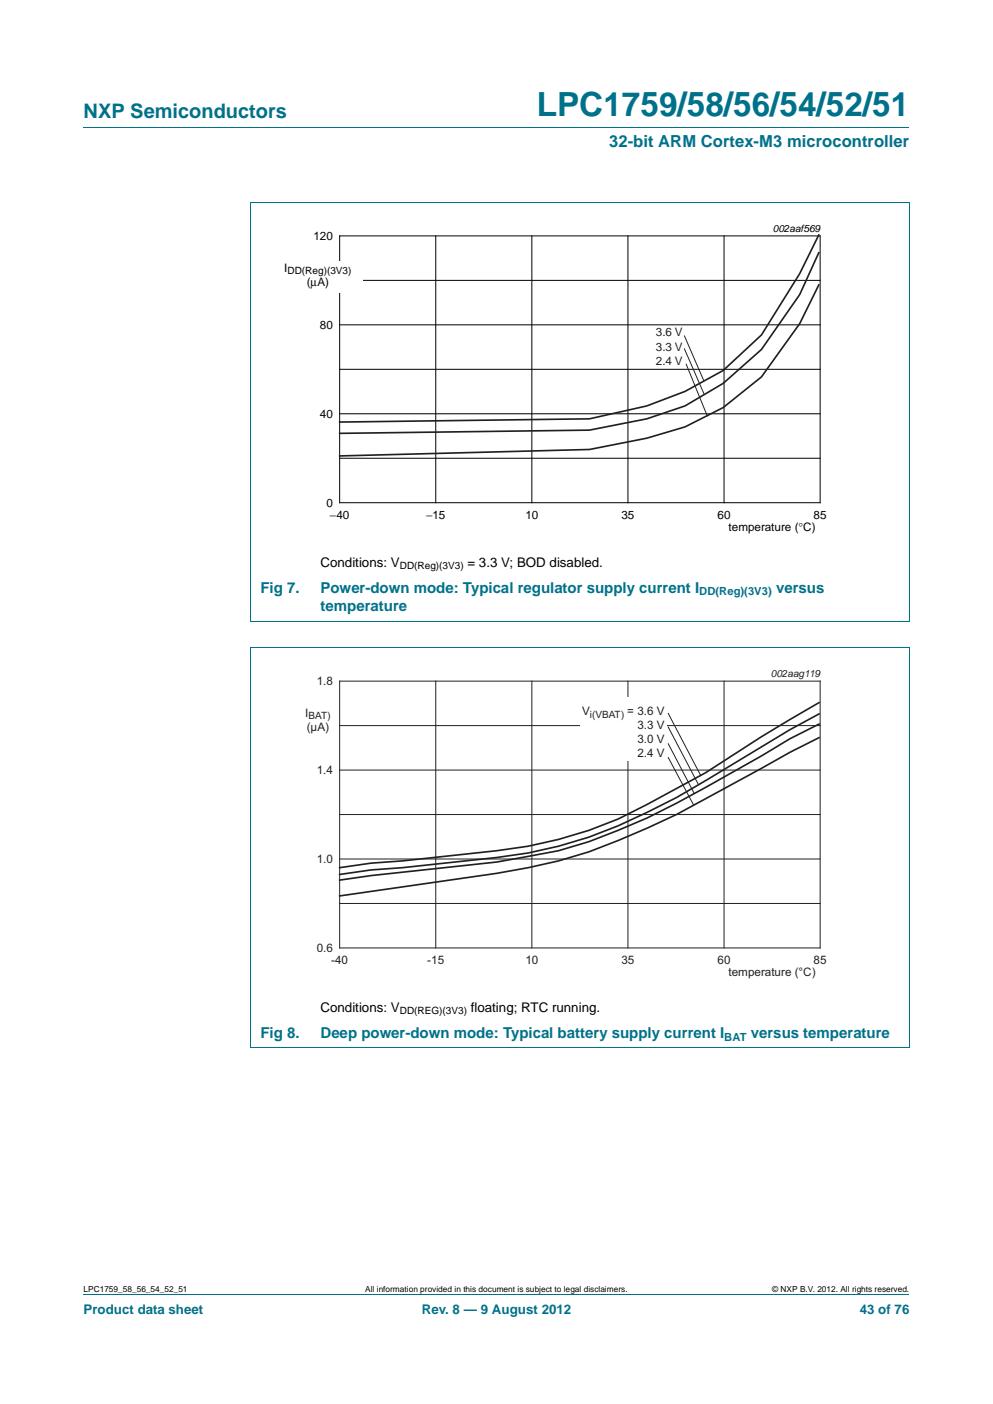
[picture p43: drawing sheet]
<svg xmlns="http://www.w3.org/2000/svg" width="210mm" height="297mm" viewBox="0 0 210 297" stroke-linecap="round" stroke-linejoin="round" font-family="sans-serif">
<defs><g id="words">
<text font-size="7" fill="#00718a" x="113.5" y="24.6">LPC1759/58/56/54/52/51</text>
<text font-size="4.2" fill="#00718a" x="17.7" y="24.9">NXP Semiconductors</text>
<text font-size="3.5" fill="#00718a" x="128.8" y="31.1">32-bit ARM Cortex-M3 microcontroller</text>
<g font-size="3.2" fill="#00718a">
<text x="55.1" y="125.4">Fig 7.</text>
<text x="67.8" y="125.4">Power-down mode: Typical regulator supply current I</text>
<text x="164.1" y="125.4">versus</text>
<text x="67.8" y="129.3">temperature</text>
<text x="55.1" y="219.6">Fig 8.</text>
<text x="67.8" y="219.6">Deep power-down mode: Typical battery supply current I</text>
<text x="158.8" y="219.6">versus temperature</text>
</g>
<g font-size="2.8">
<text x="67.8" y="119.9">Conditions: V</text>
<text x="98.8" y="119.9">= 3.3 V; BOD disabled.</text>
<text x="67.8" y="214.1">Conditions: V</text>
<text x="99.5" y="214.1">floating; RTC running.</text>
</g>
<g font-size="2.8" fill="#00718a">
<text x="17.7" y="277.9">Product data sheet</text>
<text x="89.2" y="277.9">Rev. 8 — 9 August 2012</text>
<text x="181.8" y="277.9">43 of 76</text>
</g>
<g font-size="2.5">
<text x="66.3" y="50.8">120</text>
<text x="60.1" y="57.5">I</text>
<text x="64.9" y="60.5">(μA)</text>
<text x="67.7" y="69.6">80</text>
<text x="67.7" y="88.4">40</text>
<text x="69" y="107.2">0</text>
<text x="69.8" y="109.7">−40</text>
<text x="90.1" y="109.7">−15</text>
<text x="111.1" y="109.7">10</text>
<text x="131.4" y="109.7">35</text>
<text x="151.7" y="109.7">60</text>
<text x="154.1" y="112.3">temperature (°C)</text>
<text x="172.1" y="109.7">85</text>
</g>
<g font-size="2.5" fill="#231f20">
<text x="138.7" y="71.2">3.6 V</text>
<text x="138.7" y="74.2">3.3 V</text>
<text x="138.7" y="77.2">2.4 V</text>
<text x="67" y="145">1.8</text>
<text x="64.5" y="151.7">I</text>
<text x="64.9" y="154.6">(μA)</text>
<text x="123.1" y="151.3">V</text>
<text x="132.7" y="151.3">= 3.6 V</text>
<text x="134.8" y="154.3">3.3 V</text>
<text x="134.8" y="157.3">3.0 V</text>
<text x="134.8" y="160.2">2.4 V</text>
<text x="67" y="163.8">1.4</text>
<text x="67" y="182.6">1.0</text>
<text x="67" y="201.4">0.6</text>
<text x="70" y="203.9">-40</text>
<text x="90.4" y="203.9">-15</text>
<text x="111.1" y="203.9">10</text>
<text x="131.4" y="203.9">35</text>
<text x="151.7" y="203.9">60</text>
<text x="172.1" y="203.9">85</text>
<text x="154.1" y="206.5">temperature (°C)</text>
</g>
<g font-size="2.4" fill="#00718a">
<text x="147.9" y="126">DD(Reg)(3V3)</text>
<text x="153.2" y="220.2">BAT</text>
</g>
<g font-size="2.1">
<text x="163.4" y="49.1">002aaf569</text>
<text x="60.8" y="58">DD(Reg)(3V3)</text>
<text x="84.5" y="120.4">DD(Reg)(3V3)</text>
<text x="84.5" y="214.6">DD(REG)(3V3)</text>
</g>
<g font-size="2.1" fill="#231f20">
<text x="163" y="143.3">002aag119</text>
<text x="65.2" y="152.2">BAT)</text>
<text x="124.7" y="151.8">i(VBAT)</text>
</g>
<g font-size="1.8">
<text x="17.7" y="273.3">LPC1759_58_56_54_52_51</text>
<text x="77.2" y="273.3">All information provided in this document is subject to legal disclaimers.</text>
<text x="163.3" y="273.3">© NXP B.V. 2012. All rights reserved.</text>
</g>
</g></defs>
<path d="M17.7 27h174.6M52.9 42.9h139.4M53 42.9v88.5M192.3 42.9v88.5M52.9 137.1h139.4v84.6M52.9 131.4h139.4M53 137.1v84.6M52.9 221.7h139.4M17.7 273.9h174.6" fill="none" stroke="#00718a" stroke-width=".21"/>
<path d="M59.1 47.1h127v66.3h-127z" fill="none" stroke="#fff" stroke-width=".21"/>
<path d="M71.8 49.9h101.6v56.5h-101.6zM71.8 59.3h101.6M92.1 49.9v56.5M112.5 49.9v56.5M132.8 49.9v56.5M153.1 49.9v56.5M71.8 68.7h101.6M71.8 78.1h101.6M71.8 87.5h101.6M71.8 96.9h101.6" fill="none" stroke="#000" stroke-width=".21"/>
<path d="M59.3 55.3h17.4v6.7h-17.4z" fill="#fff"/>
<path d="M173.1 53.5l-4 8.8-8.1 11.6-8.1 7.2-8 4.8-8.1 2.7-12.2 2.4-52.8 .7M173.1 49.7l-4 8.2-8.1 13-8.1 7.5-8 4.4-8.1 3.1-12.2 2.7-52.8 .7M173.1 60.3l-4 8.2-8.1 11.2-8.1 6.5-8 4.1-8.1 2.4-12.2 2.4-52.8 1.4M173.2 156.1l-6.2 3.1-17.8 9.8a169.4 169.4 0 0 1-24.7 11.2l-6.4 1.9-6.4 1.5-6.6 1.2-33.3 4.7M173.2 153.2l-6.2 3.1a412.3 412.3 0 0 1-30.1 16.7l-6.2 2.7-6.2 2.4-6.4 1.9-13 2.4-26.6 2.8-6.7 1M173.2 151l-6.2 3.4-17.8 10.8a145.9 145.9 0 0 1-24.7 11.9l-6.4 1.9-6.4 1.5-6.6 .9-20 2.2-6.6 .4-6.7 1M173.2 148.7l-12.1 7.1-11.9 7.7-12.3 6.7a83.1 83.1 0 0 1-31.8 9.8l-20 2.1-6.6 .5-6.7 1" fill="none" stroke="#231f20" stroke-width=".35"/>
<g fill="none" stroke="#231f20" stroke-width=".21">
<path d="M144.7 73.7l4.2 9.6M144.7 71l4.2 9.6M145.1 77l4.5 11.1M71.8 144.1h101.6v56.5h-101.6zM71.8 153.5h101.6M92.1 144.1v56.5M112.5 144.1v56.5M132.8 144.1v56.5M141.3 150.8l6.9 13.4M141.3 153.7l6.4 12.3M141.3 157.3l5.5 10.6M153.1 144.1v56.5"/>
<path d="M71.8 162.9h101.6M71.8 172.3h101.6M141.3 160.2l5.4 10.1M71.8 181.7h101.6M71.8 191.1h101.6"/>
</g>
<path d="M59.1 141.3h127v66.3h-127z" fill="none" stroke="#fff" stroke-width=".21"/>
<path d="M122.6 147.6h18.3v13.4h-18.3z" fill="#fff"/>
<use href="#words"/>
</svg>
